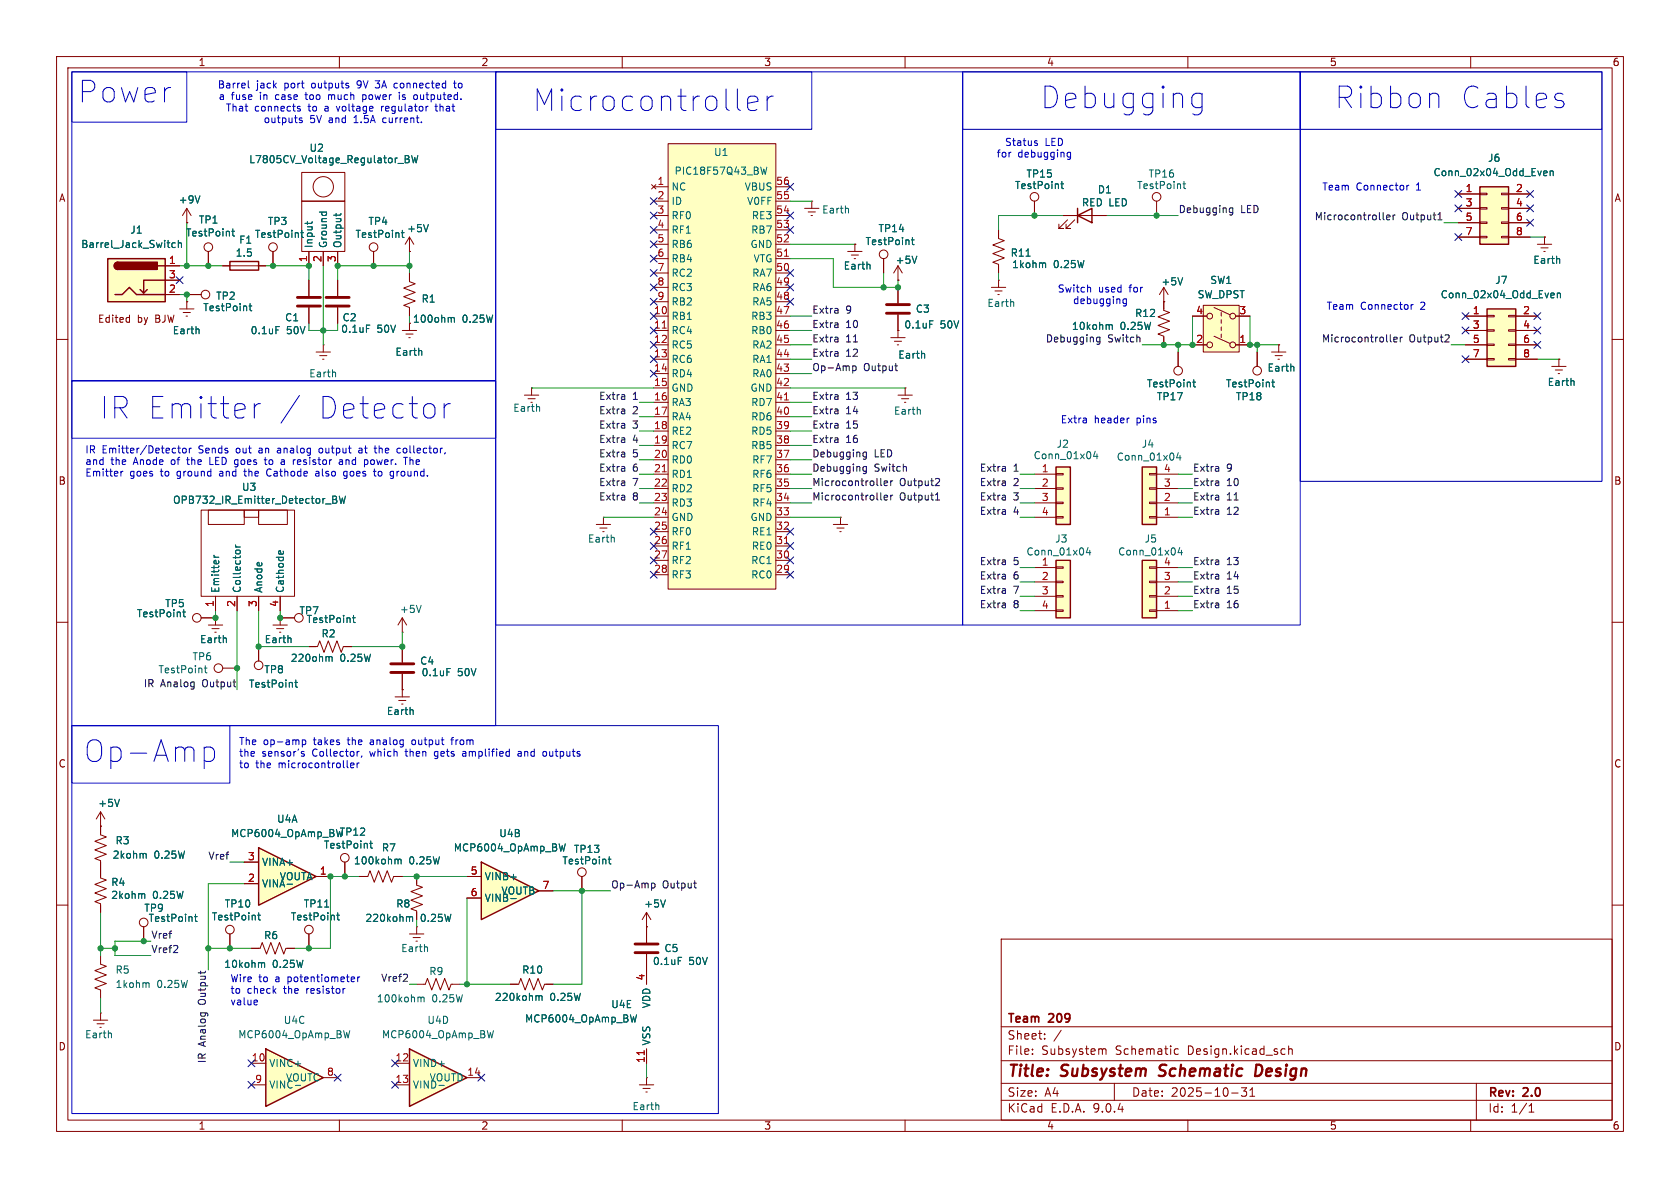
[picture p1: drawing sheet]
<svg xmlns="http://www.w3.org/2000/svg" width="297mm" height="210mm" viewBox="0 0 297 210" stroke-linecap="round" stroke-linejoin="round" font-family="sans-serif">
<defs><g id="words">
<g font-size="5.3" fill="#0000c2">
<text x="13.8" y="18.4">Power</text>
<text x="94.2" y="19.9">Microcontroller</text>
<text x="184" y="19.4">Debugging</text>
<text x="236" y="19.4">Ribbon</text>
<text x="258" y="19.4">Cables</text>
<text x="17.7" y="74.3">IR Emitter</text>
<text x="55.4" y="74.3">Detector</text>
<text x="14.8" y="135">Op-Amp</text>
</g>
<g font-size="2.8" fill="#840000">
<text x="178" y="190.9">Title:</text>
<text x="187.7" y="190.9">Subsystem</text>
<text x="205.8" y="190.9">Schematic</text>
<text x="223.5" y="190.9">Design</text>
</g>
<g font-size="2.1" fill="#840000">
<text x="178" y="184">Sheet:</text>
<text x="178" y="181.2">Team</text>
<text x="185.5" y="181.2">209</text>
<text x="178" y="186.7">File:</text>
<text x="184.1" y="186.7">Subsystem</text>
<text x="197.2" y="186.7">Schematic</text>
<text x="210.1" y="186.7">Design.kicad_sch</text>
<text x="178" y="196.9">KiCad</text>
<text x="178" y="194.1">Size:</text>
<text x="184.7" y="194.1">A4</text>
<text x="185.7" y="196.9">E.D.A.</text>
<text x="193.3" y="196.9">9.0.4</text>
<text x="200" y="194.1">Date:</text>
<text x="207" y="194.1">2025-10-31</text>
<text x="263" y="194.3">Rev:</text>
<text x="263" y="196.9">Id:</text>
<text x="267.1" y="196.9">1/1</text>
<text x="269.4" y="194.3">2.0</text>
</g>
<g font-size="1.8" fill="#840000">
<text x="35" y="11.9">1</text>
<text x="85" y="11.9">2</text>
<text x="135" y="11.9">3</text>
<text x="185" y="11.9">4</text>
<text x="235" y="11.9">5</text>
<text x="285" y="11.9">6</text>
<text x="10.3" y="35.9">A</text>
<text x="285.3" y="35.9">A</text>
<text x="17.2" y="57.3">Edited</text>
<text x="24.3" y="57.3">by</text>
<text x="10.3" y="85.9">B</text>
<text x="285.3" y="85.9">B</text>
<text x="10.3" y="135.9">C</text>
<text x="285.3" y="135.9">C</text>
<text x="10.3" y="185.9">D</text>
<text x="285.3" y="185.9">D</text>
<text x="35" y="199.9">1</text>
<text x="85" y="199.9">2</text>
<text x="135" y="199.9">3</text>
<text x="185" y="199.9">4</text>
<text x="235" y="199.9">5</text>
<text x="285" y="199.9">6</text>
</g>
<g font-size="1.8" fill="#0000c2">
<text x="38.4" y="15.8">Barrel</text>
<text x="38.6" y="17.9">a</text>
<text x="40.9" y="17.9">fuse</text>
<text x="45.3" y="15.8">jack</text>
<text x="46" y="17.9">in</text>
<text x="49" y="17.9">case</text>
<text x="50.4" y="15.8">port</text>
<text x="54.5" y="17.9">too</text>
<text x="55.3" y="15.8">outputs</text>
<text x="58.7" y="17.9">much</text>
<text x="63.6" y="15.8">9V</text>
<text x="64.9" y="17.9">power</text>
<text x="67.1" y="15.8">3A</text>
<text x="70.5" y="15.8">connected</text>
<text x="71.6" y="17.9">is</text>
<text x="74.4" y="17.9">outputed.</text>
<text x="81.4" y="15.8">to</text>
<text x="39.8" y="19.9">That</text>
<text x="45" y="19.9">connects</text>
<text x="46.5" y="22">outputs</text>
<text x="54.6" y="19.9">to</text>
<text x="54.8" y="22">5V</text>
<text x="57.7" y="19.9">a</text>
<text x="58.2" y="22">and</text>
<text x="60" y="19.9">voltage</text>
<text x="62.8" y="22">1.5A</text>
<text x="68.1" y="19.9">regulator</text>
<text x="68.1" y="22">current.</text>
<text x="77.9" y="19.9">that</text>
<text x="176.1" y="28.1">for</text>
<text x="177.6" y="26">Status</text>
<text x="179.9" y="28.1">debugging</text>
<text x="184.7" y="26">LED</text>
<text x="233.7" y="33.9">Team</text>
<text x="239.7" y="33.9">Connector</text>
<text x="250.5" y="33.9">1</text>
<text x="186.9" y="51.9">Switch</text>
<text x="189.6" y="54">debugging</text>
<text x="194.2" y="51.9">used</text>
<text x="199.8" y="51.9">for</text>
<text x="234.4" y="55">Team</text>
<text x="240.5" y="55">Connector</text>
<text x="251.2" y="55">2</text>
<text x="187.4" y="75">Extra</text>
<text x="193.4" y="75">header</text>
<text x="201" y="75">pins</text>
<text x="15" y="80.4">IR</text>
<text x="15" y="82.4">and</text>
<text x="18" y="80.4">Emitter/Detector</text>
<text x="19.6" y="82.4">the</text>
<text x="23.7" y="82.4">Anode</text>
<text x="30.5" y="82.4">of</text>
<text x="33.6" y="82.4">the</text>
<text x="35.2" y="80.4">Sends</text>
<text x="37.7" y="82.4">LED goes</text>
<text x="42" y="80.4">out</text>
<text x="46.2" y="80.4">an</text>
<text x="47.9" y="82.4">to</text>
<text x="49.7" y="80.4">analog</text>
<text x="51" y="82.4">a</text>
<text x="53.3" y="82.4">resistor</text>
<text x="57.3" y="80.4">output</text>
<text x="61.6" y="82.4">and</text>
<text x="64.5" y="80.4">at</text>
<text x="66.3" y="82.4">power.</text>
<text x="67.5" y="80.4">the</text>
<text x="71.7" y="80.4">collector,</text>
<text x="73.5" y="82.4">The</text>
<text x="15" y="84.4">Emitter</text>
<text x="22.9" y="84.4">goes</text>
<text x="28.5" y="84.4">to</text>
<text x="31.6" y="84.4">ground</text>
<text x="39.3" y="84.4">and</text>
<text x="43.9" y="84.4">the</text>
<text x="48" y="84.4">Cathode</text>
<text x="56.9" y="84.4">also</text>
<text x="62" y="84.4">goes</text>
<text x="67.6" y="84.4">to</text>
<text x="70.7" y="84.4">ground.</text>
<text x="42.2" y="131.9">The</text>
<text x="46.5" y="131.9">op-amp</text>
<text x="55.6" y="131.9">takes</text>
<text x="61.8" y="131.9">the</text>
<text x="65.9" y="131.9">analog</text>
<text x="73.5" y="131.9">output</text>
<text x="80.7" y="131.9">from</text>
<text x="42.2" y="134">the</text>
<text x="42.2" y="136">to</text>
<text x="45.2" y="136">the</text>
<text x="46.3" y="134">sensor's</text>
<text x="49.3" y="136">microcontroller</text>
<text x="55.3" y="134">Collector,</text>
<text x="65.7" y="134">which</text>
<text x="72.2" y="134">then</text>
<text x="77.5" y="134">gets</text>
<text x="82.6" y="134">amplified</text>
<text x="92.6" y="134">and</text>
<text x="97.2" y="134">outputs</text>
<text x="40.6" y="173.8">Wire</text>
<text x="45.7" y="173.8">to</text>
<text x="48.8" y="173.8">a</text>
<text x="51.1" y="173.8">potentiometer</text>
<text x="40.6" y="175.9">to</text>
<text x="40.6" y="177.9">value</text>
<text x="43.7" y="175.9">check</text>
<text x="50.3" y="175.9">the</text>
<text x="54.4" y="175.9">resistor</text>
</g>
<g font-size="1.8" fill="#006464">
<text x="44" y="29.1">L7805CV_Voltage_Regulator_BW</text>
<text x="54.6" y="27">U2</text>
<text x="126.1" y="27.8">U1</text>
<text x="263" y="28.8">J6</text>
<text x="118.6" y="33.9">NC</text>
<text x="119.2" y="31.1">PIC18F57Q43_BW</text>
<text x="131.6" y="33.9">VBUS</text>
<text x="179.3" y="33.6">TestPoint</text>
<text x="181.4" y="31.6">TP15</text>
<text x="194" y="34.4">D1</text>
<text x="200.9" y="33.6">TestPoint</text>
<text x="203" y="31.6">TP16</text>
<text x="253.3" y="31.3">Conn_02x04_Odd_Even</text>
<text x="22.9" y="41.5">J1</text>
<text x="31.5" y="36.2">+9V</text>
<text x="35.1" y="39.7">TP1</text>
<text x="47.3" y="40">TP3</text>
<text x="65" y="40">TP4</text>
<text x="71.9" y="41.2">+5V</text>
<text x="118.6" y="36.4">ID</text>
<text x="118.6" y="39">RF0</text>
<text x="118.6" y="41.5">RF1</text>
<text x="132" y="36.4">V0FF</text>
<text x="132.7" y="41.5">RB7</text>
<text x="132.8" y="39">RE3</text>
<text x="145.2" y="37.9">Earth</text>
<text x="155.2" y="41.2">TP14</text>
<text x="191.2" y="36.7">RED LED</text>
<text x="14.3" y="44">Barrel_Jack_Switch</text>
<text x="32.8" y="42">TestPoint</text>
<text x="41.6" y="45.6">1.5</text>
<text x="42.2" y="43.3">F1</text>
<text x="45" y="42.3">TestPoint</text>
<text x="55.5" y="43.9" transform="rotate(-90 55.5 43.9)">Input</text>
<text x="58" y="43.9" transform="rotate(-90 58 43.9)">Ground</text>
<text x="60.6" y="43.9" transform="rotate(-90 60.6 43.9)">Output</text>
<text x="62.7" y="42.3">TestPoint</text>
<text x="118.6" y="44">RB6</text>
<text x="118.6" y="46.6">RB4</text>
<text x="132.6" y="44">GND</text>
<text x="133.1" y="46.6">VTG</text>
<text x="149.1" y="47.9">Earth</text>
<text x="152.9" y="43.5">TestPoint</text>
<text x="158.2" y="46.8">+5V</text>
<text x="178.6" y="45.6">R11</text>
<text x="178.8" y="47.6">1kohm</text>
<text x="186.2" y="47.6">0.25W</text>
<text x="271" y="46.8">Earth</text>
<text x="38.1" y="53.2">TP2</text>
<text x="74.4" y="53.7">R1</text>
<text x="118.6" y="49.1">RC2</text>
<text x="118.6" y="51.7">RC3</text>
<text x="132.9" y="49.1">RA7</text>
<text x="132.9" y="51.7">RA6</text>
<text x="205.2" y="50.6">+5V</text>
<text x="211.6" y="52.9">SW_DPST</text>
<text x="213.9" y="50.4">SW1</text>
<text x="254.6" y="52.9">Conn_02x04_Odd_Even</text>
<text x="264.2" y="50.4">J7</text>
<text x="27.5" y="57.3">BJW</text>
<text x="30.4" y="59.3">Earth</text>
<text x="35.8" y="55.2">TestPoint</text>
<text x="44.2" y="59.3">0.1uF</text>
<text x="50.3" y="57">C1</text>
<text x="50.6" y="59.3">50V</text>
<text x="60.2" y="59">0.1uF</text>
<text x="60.5" y="57">C2</text>
<text x="66.6" y="59">50V</text>
<text x="72.9" y="57.3">100ohm</text>
<text x="81.7" y="57.3">0.25W</text>
<text x="118.6" y="54.2">RB2</text>
<text x="118.6" y="56.7">RB1</text>
<text x="118.6" y="59.3">RC4</text>
<text x="132.7" y="56.7">RB3</text>
<text x="132.7" y="59.3">RB0</text>
<text x="132.9" y="54.2">RA5</text>
<text x="159.8" y="58.3">0.1uF</text>
<text x="161.8" y="55.5">C3</text>
<text x="166.2" y="58.3">50V</text>
<text x="174.5" y="54.5">Earth</text>
<text x="189.4" y="58.5">10kohm</text>
<text x="198" y="58.5">0.25W</text>
<text x="200.6" y="56.2">R12</text>
<text x="69.8" y="63.1">Earth</text>
<text x="118.6" y="61.8">RC5</text>
<text x="118.6" y="64.4">RC6</text>
<text x="132.9" y="61.8">RA2</text>
<text x="132.9" y="64.4">RA1</text>
<text x="158.7" y="63.6">Earth</text>
<text x="224" y="65.9">Earth</text>
<text x="54.6" y="66.9">Earth</text>
<text x="118.6" y="66.9">RD4</text>
<text x="118.6" y="69.4">GND</text>
<text x="118.6" y="72">RA3</text>
<text x="132.6" y="69.4">GND</text>
<text x="132.7" y="72">RD7</text>
<text x="132.9" y="66.9">RA0</text>
<text x="202.7" y="68.7">TestPoint</text>
<text x="204.4" y="71">TP17</text>
<text x="216.6" y="68.7">TestPoint</text>
<text x="218.4" y="71">TP18</text>
<text x="273.5" y="68.4">Earth</text>
<text x="90.6" y="73">Earth</text>
<text x="118.6" y="74.5">RA4</text>
<text x="118.6" y="77.1">RE2</text>
<text x="132.7" y="74.5">RD6</text>
<text x="132.7" y="77.1">RD5</text>
<text x="157.9" y="73.5">Earth</text>
<text x="118.6" y="79.6">RC7</text>
<text x="118.6" y="82.1">RD0</text>
<text x="132.7" y="79.6">RB5</text>
<text x="132.9" y="82.1">RF7</text>
<text x="182.6" y="81.4">Conn_01x04</text>
<text x="186.7" y="79.3">J2</text>
<text x="197.3" y="81.6">Conn_01x04</text>
<text x="201.8" y="79.3">J4</text>
<text x="30.5" y="89.3">OPB732_IR_Emitter_Detector_BW</text>
<text x="42.7" y="87">U3</text>
<text x="118.6" y="84.7">RD1</text>
<text x="118.6" y="87.2">RD2</text>
<text x="118.6" y="89.8">RD3</text>
<text x="132.9" y="84.7">RF6</text>
<text x="132.9" y="87.2">RF5</text>
<text x="132.9" y="89.8">RF4</text>
<text x="118.6" y="92.3">GND</text>
<text x="118.6" y="94.8">RF0</text>
<text x="132.6" y="92.3">GND</text>
<text x="132.8" y="94.8">RE1</text>
<text x="103.8" y="96.1">Earth</text>
<text x="118.6" y="97.4">RF1</text>
<text x="118.6" y="99.9">RF2</text>
<text x="132.7" y="99.9">RC1</text>
<text x="132.8" y="97.4">RE0</text>
<text x="181.4" y="98.4">Conn_01x04</text>
<text x="186.4" y="96.1">J3</text>
<text x="197.6" y="98.4">Conn_01x04</text>
<text x="202.3" y="96.1">J5</text>
<text x="29.1" y="107.5">TP5</text>
<text x="39" y="104.9" transform="rotate(-90 39 104.9)">Emitter</text>
<text x="42.8" y="104.9" transform="rotate(-90 42.8 104.9)">Collector</text>
<text x="46.6" y="104.9" transform="rotate(-90 46.6 104.9)">Anode</text>
<text x="50.4" y="104.9" transform="rotate(-90 50.4 104.9)">Cathode</text>
<text x="118.6" y="102.5">RF3</text>
<text x="132.7" y="102.5">RC0</text>
<text x="24.1" y="109.3">TestPoint</text>
<text x="35.3" y="113.9">Earth</text>
<text x="46.7" y="113.9">Earth</text>
<text x="52.8" y="108.8">TP7</text>
<text x="54.1" y="110.3">TestPoint</text>
<text x="56.7" y="112.9">R2</text>
<text x="70.6" y="108.6">+5V</text>
<text x="27.9" y="119.2">TestPoint</text>
<text x="33.9" y="116.9">TP6</text>
<text x="46.6" y="119.2">TP8</text>
<text x="51.3" y="117.2">220ohm</text>
<text x="60.1" y="117.2">0.25W</text>
<text x="74.2" y="117.7">C4</text>
<text x="74.4" y="119.7">0.1uF</text>
<text x="80.9" y="119.7">50V</text>
<text x="43.9" y="121.8">TestPoint</text>
<text x="68.3" y="126.6">Earth</text>
<text x="17.3" y="142.8">+5V</text>
<text x="20.3" y="149.5">R3</text>
<text x="40.8" y="148.2">MCP6004_OpAmp_BW TP12</text>
<text x="48.9" y="145.6">U4A</text>
<text x="88.2" y="148.2">U4B</text>
<text x="19.8" y="152">2kohm</text>
<text x="27.2" y="152">0.25W</text>
<text x="46.2" y="153.3">VINA+</text>
<text x="49.4" y="155.8">VOUTA</text>
<text x="57.2" y="150.2">TestPoint</text>
<text x="62.5" y="153">100kohm</text>
<text x="67.4" y="150.7">R7</text>
<text x="72.3" y="153">0.25W</text>
<text x="80.1" y="150.7">MCP6004_OpAmp_BW</text>
<text x="85.6" y="155.8">VINB+</text>
<text x="99.3" y="153">TestPoint</text>
<text x="101.4" y="151">TP13</text>
<text x="19.6" y="156.8">R4</text>
<text x="19.6" y="159.1">2kohm</text>
<text x="25.4" y="161.4">TP9</text>
<text x="27" y="159.1">0.25W</text>
<text x="39.6" y="160.6">TP10</text>
<text x="46.2" y="157.1">VINA-</text>
<text x="53.6" y="160.6">TP11</text>
<text x="70" y="160.6">R8</text>
<text x="85.6" y="159.6">VINB-</text>
<text x="88.6" y="158.3">VOUTB</text>
<text x="113.8" y="160.6">+5V</text>
<text x="26.2" y="163.2">TestPoint</text>
<text x="37.3" y="162.9">TestPoint</text>
<text x="46.6" y="166.2">R6</text>
<text x="51.3" y="162.9">TestPoint</text>
<text x="64.5" y="163.2">220kohm</text>
<text x="74.3" y="163.2">0.25W</text>
<text x="20.3" y="172.3">R5</text>
<text x="39.5" y="171.3">10kohm</text>
<text x="48.2" y="171.3">0.25W</text>
<text x="70.8" y="168.5">Earth</text>
<text x="75.8" y="172.6">R9</text>
<text x="92.2" y="172.3">R10</text>
<text x="115.3" y="170.8">0.1uF</text>
<text x="117.4" y="168.5">C5</text>
<text x="121.8" y="170.8">50V</text>
<text x="20.3" y="174.9">1kohm</text>
<text x="27.7" y="174.9">0.25W</text>
<text x="66.5" y="177.4">100kohm</text>
<text x="76.3" y="177.4">0.25W</text>
<text x="87.4" y="177.1">220kohm</text>
<text x="97.2" y="177.1">0.25W</text>
<text x="108" y="178.4">U4E</text>
<text x="115.2" y="178.3" transform="rotate(-90 115.2 178.3)">VDD</text>
<text x="14.9" y="183.7">Earth</text>
<text x="42" y="183.7">MCP6004_OpAmp_BW</text>
<text x="50.1" y="181.2">U4C</text>
<text x="67.4" y="183.7">MCP6004_OpAmp_BW</text>
<text x="75.5" y="181.2">U4D</text>
<text x="92.7" y="180.9">MCP6004_OpAmp_BW</text>
<text x="115.2" y="184.9" transform="rotate(-90 115.2 184.9)">VSS</text>
<text x="47.5" y="188.8">VINC+</text>
<text x="50.5" y="191.4">VOUTC</text>
<text x="72.9" y="188.8">VIND+</text>
<text x="75.9" y="191.4">VOUTD</text>
<text x="47.5" y="192.6">VINC-</text>
<text x="72.9" y="192.6">VIND-</text>
<text x="111.7" y="196.4">Earth</text>
</g>
<g font-size="1.8" fill="#a90000">
<text x="116.1" y="32.8">1</text>
<text x="116.1" y="35.3">2</text>
<text x="137.1" y="32.8">56</text>
<text x="137.1" y="35.3">55</text>
<text x="259" y="34">1</text>
<text x="267.9" y="34">2</text>
<text x="116.1" y="37.8">3</text>
<text x="116.1" y="40.4">4</text>
<text x="137.1" y="37.8">54</text>
<text x="137.1" y="40.4">53</text>
<text x="259" y="36.6">3</text>
<text x="259" y="39.1">5</text>
<text x="259" y="41.7">7</text>
<text x="267.9" y="36.6">4</text>
<text x="267.9" y="39.1">6</text>
<text x="267.9" y="41.7">8</text>
<text x="29.8" y="46.7">1</text>
<text x="54.4" y="46.4" transform="rotate(-90 54.4 46.4)">1</text>
<text x="56.9" y="46.4" transform="rotate(-90 56.9 46.4)">2</text>
<text x="59.4" y="46.4" transform="rotate(-90 59.4 46.4)">3</text>
<text x="116.1" y="42.9">5</text>
<text x="116.1" y="45.5">6</text>
<text x="137.1" y="42.9">52</text>
<text x="137.1" y="45.5">51</text>
<text x="29.8" y="49.3">3</text>
<text x="29.8" y="51.8">2</text>
<text x="116.1" y="48">7</text>
<text x="116.1" y="50.5">8</text>
<text x="116.1" y="53.1">9</text>
<text x="137.1" y="48">50</text>
<text x="137.1" y="50.5">49</text>
<text x="137.1" y="53.1">48</text>
<text x="115.5" y="55.6">10</text>
<text x="115.5" y="58.2">11</text>
<text x="137.1" y="55.6">47</text>
<text x="137.1" y="58.2">46</text>
<text x="211.4" y="55.6">4</text>
<text x="219" y="55.6">3</text>
<text x="260.3" y="55.6">1</text>
<text x="260.3" y="58.2">3</text>
<text x="269.2" y="55.6">2</text>
<text x="269.2" y="58.2">4</text>
<text x="115.5" y="60.7">12</text>
<text x="115.5" y="63.2">13</text>
<text x="115.5" y="65.8">14</text>
<text x="137.1" y="60.7">45</text>
<text x="137.1" y="63.2">44</text>
<text x="137.1" y="65.8">43</text>
<text x="211.4" y="60.7">2</text>
<text x="219" y="60.7">1</text>
<text x="260.3" y="60.7">5</text>
<text x="260.3" y="63.2">7</text>
<text x="269.2" y="60.7">6</text>
<text x="269.2" y="63.2">8</text>
<text x="115.5" y="68.3">15</text>
<text x="115.5" y="70.9">16</text>
<text x="137.1" y="68.3">42</text>
<text x="137.1" y="70.9">41</text>
<text x="115.5" y="73.4">17</text>
<text x="115.5" y="75.9">18</text>
<text x="137.1" y="73.4">40</text>
<text x="137.1" y="75.9">39</text>
<text x="115.5" y="78.5">19</text>
<text x="115.5" y="81">20</text>
<text x="115.5" y="83.6">21</text>
<text x="137.1" y="78.5">38</text>
<text x="137.1" y="81">37</text>
<text x="137.1" y="83.6">36</text>
<text x="184.1" y="83.6">1</text>
<text x="205.7" y="83.6">4</text>
<text x="115.5" y="86.1">22</text>
<text x="115.5" y="88.6">23</text>
<text x="137.1" y="86.1">35</text>
<text x="137.1" y="88.6">34</text>
<text x="184.1" y="86.1">2</text>
<text x="184.1" y="88.6">3</text>
<text x="205.7" y="88.6">2</text>
<text x="205.7" y="86.1">3</text>
<text x="115.5" y="91.2">24</text>
<text x="115.5" y="93.7">25</text>
<text x="137.1" y="91.2">33</text>
<text x="137.1" y="93.7">32</text>
<text x="184.1" y="91.2">4</text>
<text x="205.7" y="91.2">1</text>
<text x="115.5" y="96.3">26</text>
<text x="115.5" y="98.8">27</text>
<text x="115.5" y="101.3">28</text>
<text x="137.1" y="96.3">31</text>
<text x="137.1" y="98.8">30</text>
<text x="137.1" y="101.3">29</text>
<text x="184.1" y="100.1">1</text>
<text x="205.7" y="100.1">4</text>
<text x="37.8" y="107.4" transform="rotate(-90 37.8 107.4)">1</text>
<text x="41.7" y="107.4" transform="rotate(-90 41.7 107.4)">2</text>
<text x="45.5" y="107.4" transform="rotate(-90 45.5 107.4)">3</text>
<text x="49.3" y="107.4" transform="rotate(-90 49.3 107.4)">4</text>
<text x="184.1" y="102.6">2</text>
<text x="184.1" y="105.2">3</text>
<text x="184.1" y="107.7">4</text>
<text x="205.7" y="107.7">1</text>
<text x="205.7" y="105.2">2</text>
<text x="205.7" y="102.6">3</text>
<text x="43.7" y="152.1">3</text>
<text x="43.7" y="156">2</text>
<text x="56.4" y="154.7">1</text>
<text x="83.1" y="154.7">5</text>
<text x="83.1" y="158.5">6</text>
<text x="95.8" y="157.2">7</text>
<text x="114" y="173.4" transform="rotate(-90 114 173.4)">4</text>
<text x="44.4" y="187.7">10</text>
<text x="45" y="191.5">9</text>
<text x="57.7" y="190.2">8</text>
<text x="69.8" y="187.7">12</text>
<text x="69.8" y="191.5">13</text>
<text x="82.5" y="190.2">14</text>
<text x="114" y="188" transform="rotate(-90 114 188)">11</text>
</g>
<g font-size="1.8" fill="#0f0f0f">
<text x="208.3" y="37.8">Debugging</text>
<text x="219.3" y="37.8">LED</text>
<text x="232.3" y="39">Microcontroller</text>
<text x="247.8" y="39">Output1</text>
<text x="143.5" y="55.5">Extra</text>
<text x="143.5" y="58.1">Extra</text>
<text x="149.5" y="55.5">9</text>
<text x="149.5" y="58.1">10</text>
<text x="143.5" y="65.7">Op-Amp</text>
<text x="143.5" y="60.6">Extra</text>
<text x="143.5" y="63.2">Extra</text>
<text x="149.5" y="60.6">11</text>
<text x="149.5" y="63.2">12</text>
<text x="152.7" y="65.7">Output</text>
<text x="184.8" y="60.6">Debugging</text>
<text x="195.8" y="60.6">Switch</text>
<text x="233.6" y="60.6">Microcontroller</text>
<text x="249.1" y="60.6">Output2</text>
<text x="105.8" y="70.8">Extra</text>
<text x="111.8" y="70.8">1</text>
<text x="143.5" y="70.8">Extra</text>
<text x="149.5" y="70.8">13</text>
<text x="105.8" y="75.9">Extra</text>
<text x="105.8" y="73.3">Extra</text>
<text x="111.8" y="75.9">3</text>
<text x="111.8" y="73.3">2</text>
<text x="143.5" y="73.3">Extra</text>
<text x="143.5" y="75.9">Extra</text>
<text x="149.5" y="73.3">14</text>
<text x="149.5" y="75.9">15</text>
<text x="105.8" y="78.4">Extra</text>
<text x="105.8" y="83.5">Extra</text>
<text x="105.8" y="80.9">Extra</text>
<text x="111.8" y="78.4">4</text>
<text x="111.8" y="83.5">6</text>
<text x="111.8" y="80.9">5</text>
<text x="143.5" y="78.4">Extra</text>
<text x="143.5" y="83.5">Debugging</text>
<text x="143.5" y="80.9">Debugging</text>
<text x="149.5" y="78.4">16</text>
<text x="154.5" y="83.5">Switch</text>
<text x="154.5" y="80.9">LED</text>
<text x="173.1" y="83.5">Extra</text>
<text x="179.1" y="83.5">1</text>
<text x="210.8" y="83.5">Extra</text>
<text x="216.8" y="83.5">9</text>
<text x="105.8" y="86">Extra</text>
<text x="105.8" y="88.6">Extra</text>
<text x="111.8" y="86">7</text>
<text x="111.8" y="88.6">8</text>
<text x="143.5" y="86">Microcontroller</text>
<text x="143.5" y="88.6">Microcontroller</text>
<text x="159" y="86">Output2</text>
<text x="159" y="88.6">Output1</text>
<text x="173.1" y="88.6">Extra</text>
<text x="173.1" y="86">Extra</text>
<text x="179.1" y="88.6">3</text>
<text x="179.1" y="86">2</text>
<text x="210.8" y="88.6">Extra</text>
<text x="210.8" y="86">Extra</text>
<text x="216.8" y="88.6">11</text>
<text x="216.8" y="86">10</text>
<text x="173.1" y="91.1">Extra</text>
<text x="179.1" y="91.1">4</text>
<text x="210.8" y="91.1">Extra</text>
<text x="216.8" y="91.1">12</text>
<text x="173.1" y="100">Extra</text>
<text x="179.1" y="100">5</text>
<text x="210.8" y="100">Extra</text>
<text x="216.8" y="100">13</text>
<text x="173.1" y="105.1">Extra</text>
<text x="173.1" y="102.5">Extra</text>
<text x="173.1" y="107.6">Extra</text>
<text x="179.1" y="105.1">7</text>
<text x="179.1" y="102.5">6</text>
<text x="179.1" y="107.6">8</text>
<text x="210.8" y="102.5">Extra</text>
<text x="210.8" y="105.1">Extra</text>
<text x="210.8" y="107.6">Extra</text>
<text x="216.8" y="102.5">14</text>
<text x="216.8" y="105.1">15</text>
<text x="216.8" y="107.6">16</text>
<text x="25.3" y="121.6">IR</text>
<text x="28.4" y="121.6">Analog</text>
<text x="35.9" y="121.6">Output</text>
<text x="36.7" y="152.1">Vref</text>
<text x="107.9" y="157.1">Op-Amp</text>
<text x="117.1" y="157.1">Output</text>
<text x="26.7" y="166">Vref</text>
<text x="26.7" y="168.6">Vref2</text>
<text x="67.3" y="173.6">Vref2</text>
<text x="36.5" y="177.5" transform="rotate(-90 36.5 177.5)">Output</text>
<text x="36.5" y="185" transform="rotate(-90 36.5 185)">Analog</text>
<text x="36.5" y="188" transform="rotate(-90 36.5 188)">IR</text>
</g>
</g></defs>
<g fill="none" stroke="#840000" stroke-width=".18">
<path d="M10 10h277v190h-277zM12 12h273v186h-273zM60 10v2M110 10v2M160 10v2M210 10v2M260 10v2M53.3 30.5h7.7v5.1h-7.7zM53.3 35.6h7.7v8.9h-7.7zM142.2 36.8h2.6M142.9 37.5h1.2M143.4 38.1h.2"/>
<path d="M143.5 35.6h.1M143.5 35.6v1.2M39.4 47h7.6M48.3 44.5v2.5M54.6 44.5v2.5M57.1 44.5v2.5M59.7 44.5v2.5M71.1 58.4h2.6M71.8 59.1h1.2M72.3 59.7h.2M72.4 48.3v1.5l1 .4-2 .7 2 .8-2 .8 2 .7-2 .8 1 .4v1.5M72.4 57.2h.1"/>
<path d="M72.4 44.5h.1M72.4 41.9v2.6M72.4 57.2v1.2M72.4 41.9l-.8 1.3M72.4 41.9l.8 1.3M156.2 45.7v2.6M157.5 59.7h2.5M158.7 58.4h.1M158.7 58.4v1.3M10 60h2M158.1 60.3h1.3M158.6 61h.3"/>
<path d="M285 60h2M10 110h2M39.4 118.1h2.5M48.3 110.5h2.5M48.9 111.1h1.3M49.4 111.8h.3M49.5 109.2h.1M49.5 109.2h2.6M49.5 109.2v1.3M285 110h2M17.8 146.1v1.5l1 .4-2 .7 2 .8-2 .7 2 .8-2 .8 1 .3v3.1l1 .4-2 .7 2 .8-2 .8 2 .7-2 .8 1 .4v1.5M10 160h2"/>
<path d="M114.3 163.8h.1M114.3 161.3v5.3M114.3 168.7v2.8M114.3 161.3l-.8 1.3M114.3 161.3l.8 1.3M177 166h108v32h-108zM285 160h2M60 198v2M110 198v2M113 191.8h2.6M113.7 192.4h1.2M114.2 193h.2"/>
<path d="M114.3 190.5h.1M114.3 190.5v1.3M160 198v2M177 194.5h108M177 191.5h108M177 187.5h108M177 181.5h108M182.5 186.3v.1M182.5 185.5v.1M184.7 183.6v.1M184.7 182.8v.1M187.6 182.1l-1.3 2"/>
<path d="M195 185.5h.5v.9M197 191.5v3M207.7 186.3l.2 .1 .4-.1M208.3 185.5l-.4-.1-.2 .1M210 198v2M217.7 193.2h1.2M219.5 192.3h.9l-.5 .6 .4 .1v.7l-.2 .1h-.4l-.2-.1M221 193.8h.8M221 192.7l.4-.4v1.5M227 185.4l.2 .1M227.2 186.3l-.2 .1M227.8 185.5l.2-.1 .4 .1 .1 .9"/>
<path d="M227.8 184.9v1.5M260 198v2M261 191.5v6.5M270.3 196.6h.9M270.3 195.5l.4-.4v1.5"/>
<circle cx="57.1" cy="33" r="1.8"/>
<circle cx="48.3" cy="43.7" r=".76"/>
<circle cx="156.2" cy="45" r=".76"/>
<circle cx="38.6" cy="118.1" r=".76"/>
<circle cx="52.8" cy="109.2" r=".76"/>
</g>
<path d="M204.8 190.1l.3 .1M205.1 188.4l-.1 .2 .1 .4M222.9 188.3l-.8-.1-.2 2h.4l.6-.3" fill="none" stroke="#840000" stroke-width=".4"/>
<g fill="none" stroke="#006464" stroke-width=".18">
<path d="M54.3 39.2v.5M55.2 39.2l-.1 .2M56.5 37.5h1.2M56.9 37.5v.1M57.7 37.5v.1M59.4 37.7v.5M60.3 37.7l-.2 .3h-1.1M71.6 27.5h.5l.2 .2-.2 .4 .2 .1 .1 .3-.3 .3h-.5zM71.6 28.1h.5M72.8 27.5l.3 1.3 .2-.9 .3 .9 .3-1.3M75.7 39.7l-.4 1.3M149.9 36.9l.1 .8"/>
<path d="M53.2 41.1h.5M53.4 40.7v1.1l.3 .2M79.8 56.3l.2-.2 .3 .1v.8M161.1 42.4h.5M161.3 42v1.1l.3 .2M74.5 62l.1 .8M163.4 62.5l.1 .8M36.1 118.1h.5M36.3 117.7v1.1l.3 .1M51.4 112.8l.1 .8M62.3 109.2h.5M62.5 108.8v1.1l.3 .2"/>
<path d="M25.2 158l.4 .2v.6M25.5 150.9l.3 .1v.7M117.6 159.1l-.4 1.2M119.9 169.2h.6M116.4 195.4l.1 .8"/>
</g>
<path d="M112.3 166.9h4M112.3 168.4h4" fill="none" stroke="#840000" stroke-width=".51"/>
<path d="M40.6 46.2h5.1v1.6h-5.1z" fill="none" stroke="#840000" stroke-width=".25"/>
<path d="M19 45.7h10.2v7.6h-10.2z" fill="#ffffc2"/>
<path d="M19 45.7h10.2v7.6h-10.2zM20.3 52.1h1.3l1.3-1.3 1.2 1.3h5.1M20.8 46.4a.64 .64 0 0 0-.6 .6 .64 .64 0 0 0 .6 .6M26 51.2l-.6 .6M27.9 47h1.3M29.2 49.5h-3.8v2.3l-.6-.6" fill="none" stroke="#840000" stroke-width=".25"/>
<g fill="#840000" stroke="#840000" stroke-width=".25">
<path d="M20.4 46.5l.4-.1v1.2a.63 .63 0 0 1-.6-.4 .63 .63 0 0 1 .2-.7z"/>
<path d="M20.8 46.4h7v1.2h-7z"/>
</g>
<g fill="none" stroke="#840000" stroke-width=".18">
<path d="M33 39.4h.1M33 36.8l-.7 1.3M33 36.8l.8 1.3M33 36.8v2.6M22.5 56.1l.4 .1M22.9 55.7v1.3M22.9 56.9l-.4 .1M29.2 47h2.5M29.2 49.5h2.5M29.2 52.1h2.5M31.7 54.6h2.6M32.4 55.2h1.3"/>
<path d="M32.9 55.9h.2M33 53.3h.1M33 52.1h2.6M33 53.3v1.3M36.8 44.5v2.5M149.9 44.5h2.5M150.5 45.1h1.3M151 45.7h.3M151.1 43.2h.1M151.1 43.2v1.3M158.7 49.5h.1M158.7 47l-.7 1.3"/>
<path d="M158.7 47l.8 1.3M158.7 47v2.5M271.8 43.2h2.5M272.4 43.8h1.3M272.9 44.5h.3M273 41.9h.1M273 41.9v1.3M274.3 64.8h2.6M275 65.4h1.2M275.5 66h.2M275.6 63.5h.1M275.6 63.5v1.3"/>
<path d="M147.3 92.7h2.6M148 93.3h1.2M148.5 94h.2M148.6 91.4h.1M148.6 91.4v1.3M54.6 114.3h1.5l.4-1 .8 2 .7-2 .8 2 .8-2 .7 2 .4-1h1.5M71.1 111.8h.1M71.1 109.2l-.7 1.3M71.1 109.2l.8 1.3M71.1 109.2v2.6M71.1 114.3v2.8M71.1 119.1v4.1"/>
<path d="M69.8 123.2h2.6M70.5 123.8h1.3M71 124.5h.2M71.1 121.9h.1"/>
<circle cx="36.3" cy="52.1" r=".76"/>
<circle cx="36.8" cy="43.7" r=".76"/>
</g>
<g fill="none" stroke="#006464" stroke-width=".18">
<path d="M35.3 34.6l-.4 1.3M31 43l-.4-.1-.2 .3 .1 .5h.5M31.5 43l.2-.1 .3 .1 .1 .8M31.5 42.5v1.3M35.1 58.2l.1 .8M41 40.9h.5M41.2 40.5v1l.3 .2M44 54.1h.5M44.2 53.7v1.1l.3 .1M153.8 46.8v.8M162.1 45.3l-.4 1.3M275.7 45.8v.8"/>
<path d="M278.2 67.4l.1 .7M58.2 116.2l.2-.1h.3v.8M74.5 107l-.5 1.3M79 118.2h.6M73 125.5v.8"/>
</g>
<path d="M69.1 117.3h4.1M69.1 118.9h4.1" fill="none" stroke="#840000" stroke-width=".51"/>
<path d="M262.9 54.6h5.1v10.2h-5.1z" fill="#ffffc2"/>
<path d="M262.9 54.6h5.1v10.2h-5.1z" fill="none" stroke="#840000" stroke-width=".25"/>
<g fill="none" stroke="#840000" stroke-width=".18">
<path d="M259.1 55.9h3.8M259.1 58.4h3.8M262.9 55.8h1.3v.2h-1.3zM262.9 58.3h1.3v.2h-1.3zM266.7 55.8h1.3v.2h-1.3zM266.7 58.3h1.3v.2h-1.3zM268 55.9h3.8M268 58.4h3.8M259.1 61h3.8M259.1 63.5h3.8M262.9 60.8h1.3v.3h-1.3zM262.9 63.4h1.3v.2h-1.3z"/>
<path d="M266.7 60.8h1.3v.3h-1.3zM266.7 63.4h1.3v.2h-1.3zM268 61h3.8M268 63.5h3.8"/>
</g>
<path d="M274.3 51.8l.4 .1 .1 .2-.6 .1M274.7 52.6h-.4M275.3 51.9l.2-.1 .3 .1 .1 .7M275.3 51.8v.8" fill="none" stroke="#006464" stroke-width=".18"/>
<path d="M261.6 33h5.1v10.2h-5.1z" fill="#ffffc2"/>
<path d="M261.6 33h5.1v10.2h-5.1z" fill="none" stroke="#840000" stroke-width=".25"/>
<g fill="none" stroke="#840000" stroke-width=".18">
<path d="M257.8 34.3h3.8M257.8 36.8h3.8M257.8 39.4h3.8M261.6 34.2h1.3v.2h-1.3zM261.6 36.7h1.3v.3h-1.3zM261.6 39.2h1.3v.3h-1.3zM265.4 34.2h1.3v.2h-1.3zM265.4 36.7h1.3v.3h-1.3zM265.4 39.2h1.3v.3h-1.3zM266.7 34.3h3.8M266.7 36.8h3.8M266.7 39.4h3.8"/>
<path d="M175.3 50.8h2.5M175.9 51.4h1.3M176.4 52.1h.3M176.5 49.5h.1M176.5 40.6v1.6l1 .3-2 .8 2 .8-2 .7 2 .8-2 .8 1 .3v1.6M176.5 49.5v1.3M205.7 50.8v4.1l1.1 .3-2.1 .8 2.1 .8-2.1 .7 2.1 .8-2.1 .8 1 .3v1.6M205.7 53.3h.1M205.7 50.8l-.7 1.3M205.7 50.8l.8 1.3M257.8 41.9h3.8M261.6 41.8h1.3v.2h-1.3z"/>
<path d="M265.4 41.8h1.3v.2h-1.3zM266.7 41.9h3.8M158.7 69.9h2.6M159.4 70.5h1.3M159.9 71.1h.2M160 68.6h.1M160 68.6v1.3M208.3 62.2v2.6M102.9 154.9v2.6"/>
<circle cx="208.3" cy="65.5" r=".76"/>
<circle cx="102.9" cy="154.2" r=".76"/>
</g>
<g fill="none" stroke="#006464" stroke-width=".18">
<path d="M273.1 30.2l.3 .1 .1 .2-.6 .1M273.4 31l-.3 .1M274 30.3l.2-.1 .3 .1 .1 .8M274 30.2v.9M179.2 53.4v.8M181.4 45.3h.7M184.5 46.5l.4 .2v.6M196.2 57.5h.4v.7M209.1 49.1l-.4 1.3M162.6 72.4l.1 .8M210.9 67.6h.4M211 67.1v1.1l.3 .2"/>
<path d="M107.5 151.9h.5M107.7 151.5v1l.3 .2"/>
</g>
<path d="M212.7 54h6.4v8.2h-6.4z" fill="#ffffc2"/>
<g fill="none" stroke="#840000" stroke-width=".18">
<path d="M158.7 50.8v2.8M158.7 55.6v2.8M210.8 55.9h2.6M212.7 54h6.4v8.2h-6.4zM214.6 54.4l2.8 1.2M214.6 59.4l2.8 1.3M215.9 55.2v.7M215.9 56.5v.7M215.9 57.8v.6M215.9 59.1v.6M218.4 55.9h2.6M210.8 61h2.6"/>
<path d="M218.4 61h2.6M222.2 62.2v2.6M35.6 109.2h2.5"/>
<circle cx="213.9" cy="55.9" r=".51"/>
<circle cx="217.9" cy="55.9" r=".51"/>
<circle cx="213.9" cy="61" r=".51"/>
<circle cx="217.9" cy="61" r=".51"/>
<circle cx="222.2" cy="65.5" r=".76"/>
<circle cx="34.8" cy="109.2" r=".76"/>
</g>
<path d="M164.4 56.7h.6M224.8 67.6h.5M225 67.1v1.1l.3 .2M32.5 107.8v1.1l.3 .1" fill="none" stroke="#006464" stroke-width=".18"/>
<path d="M156.7 53.8h4.1M156.7 55.4h4.1" fill="none" stroke="#840000" stroke-width=".51"/>
<path d="M201.9 82.6h2.6v10.1h-2.6z" fill="#ffffc2"/>
<path d="M201.9 82.6h2.6v10.1h-2.6z" fill="none" stroke="#840000" stroke-width=".25"/>
<path d="M203.2 91.3h1.3v.3h-1.3zM203.2 88.8h1.3v.2h-1.3zM203.2 86.2h1.3v.3h-1.3zM203.2 83.7h1.3v.2h-1.3zM204.5 91.4h3.8M204.5 88.9h3.8M204.5 86.4h3.8M204.5 83.8h3.8" fill="none" stroke="#840000" stroke-width=".18"/>
<path d="M208.3 80l-.3 .9h.8M208.6 80.5v.9" fill="none" stroke="#006464" stroke-width=".18"/>
<path d="M186.7 82.6h2.5v10.1h-2.5z" fill="#ffffc2"/>
<path d="M186.7 82.6h2.5v10.1h-2.5z" fill="none" stroke="#840000" stroke-width=".25"/>
<path d="M182.9 83.8h3.8M182.9 86.4h3.8M182.9 88.9h3.8M182.9 91.4h3.8M186.7 83.7h1.3v.2h-1.3zM186.7 86.2h1.3v.3h-1.3zM186.7 88.8h1.3v.2h-1.3zM186.7 91.3h1.3v.3h-1.3zM90.2 174h1.5l.4-1 .7 2 .8-2 .8 2 .7-2 .8 2 .4-1h1.5" fill="none" stroke="#840000" stroke-width=".18"/>
<path d="M193.6 79.8l-.3 .9h.8M193.9 80.3v.8M95.1 176l.2 .2M95.3 176.2v.7M95.3 176.2l.2-.2 .3 .1v.8" fill="none" stroke="#006464" stroke-width=".18"/>
<path d="M186.7 99.1h2.5v10.1h-2.5z" fill="#ffffc2"/>
<path d="M186.7 99.1h2.5v10.1h-2.5z" fill="none" stroke="#840000" stroke-width=".25"/>
<g fill="none" stroke="#840000" stroke-width=".18">
<path d="M182.9 100.3h3.8M182.9 102.9h3.8M182.9 105.4h3.8M182.9 108h3.8M186.7 100.2h1.3v.3h-1.3zM186.7 102.7h1.3v.3h-1.3zM186.7 105.3h1.3v.2h-1.3zM186.7 107.8h1.3v.3h-1.3zM72.4 165.1h2.5M73 165.7h1.3M73.5 166.4h.3M73.7 174h1.5l.4-1 .7 2 .8-2 .8 2 .7-2 .8 2 .4-1h1.5"/>
<path d="M73.7 163.8h.1M73.7 163.8v1.3"/>
</g>
<path d="M192.4 96.8l-.3 .9h.7M192.7 97.3v.8M74.3 176.3l.1 .1M74.4 176.4v.7M74.4 176.4l.2-.1h.3l.1 .8M75.5 167.4l.1 .8" fill="none" stroke="#006464" stroke-width=".18"/>
<path d="M201.9 99.1h2.6v10.1h-2.6z" fill="#ffffc2"/>
<path d="M201.9 99.1h2.6v10.1h-2.6z" fill="none" stroke="#840000" stroke-width=".25"/>
<g fill="none" stroke="#840000" stroke-width=".18">
<path d="M224.8 62.2h2.5M225.4 62.9h1.3M225.9 63.5h.3M226.1 61h.1M226.1 61v1.2M203.2 107.8h1.3v.3h-1.3zM203.2 105.3h1.3v.2h-1.3zM203.2 102.7h1.3v.3h-1.3zM203.2 100.2h1.3v.3h-1.3zM204.5 108h3.8M204.5 105.4h3.8M204.5 102.9h3.8"/>
<path d="M204.5 100.3h3.8M63.5 154.9h1.5l.4-1 .8 2.1 .7-2.1 .8 2.1 .8-2.1 .7 2.1 .4-1.1h1.5M73.7 154.9v1.6l1 .3-2.1 .8 2.1 .8-2.1 .7 2.1 .8-2.1 .8 1.1 .3v1.6"/>
</g>
<path d="M228.7 64.8v.8M208.6 96.8l-.3 .9h.7M208.9 97.3v.8M70.2 151.9l.2 .2M70.4 152.1v.6M70.4 152.1l.1-.2h.4v.8M72.2 162l.2 .2M72.4 162.2v.7M72.4 162.2l.2-.2 .3 .1v.8" fill="none" stroke="#006464" stroke-width=".18"/>
<path d="M85.1 152.4l10.1 5.1-10.1 5.1z" fill="#ffffc2"/>
<path d="M190.5 38.1l2.5-1.3v2.6zM190.5 36.8v2.6M85.1 152.4l10.1 5.1-10.1 5.1z" fill="none" stroke="#840000" stroke-width=".25"/>
<g fill="none" stroke="#840000" stroke-width=".18">
<path d="M188 38.1h7.6M188.7 38.9l-1.5 1.5h.8h-.8v-.8M190 38.9l-1.5 1.5h.7h-.7v-.8M61 152.4v2.5M82.5 154.9h2.6M82.5 158.8h2.6M95.2 157.5h2.6M54.6 165.1v2.5"/>
<circle cx="61" cy="151.6" r=".76"/>
<circle cx="54.6" cy="164.3" r=".76"/>
</g>
<path d="M65.4 149.1h.4M65.5 148.7v1.1l.3 .1M99.9 149.2l-.3 1.2-.2-.9-.2 .9M57.4 160.3h.7M59.5 161.8h.5M59.7 161.4v1.1l.3 .1" fill="none" stroke="#006464" stroke-width=".18"/>
<path d="M45.7 149.9l10.2 5-10.2 5.1z" fill="#ffffc2"/>
<path d="M45.7 149.9l10.2 5-10.2 5.1z" fill="none" stroke="#840000" stroke-width=".25"/>
<g fill="none" stroke="#840000" stroke-width=".18">
<path d="M182.9 35.6v2.5M204.5 35.6v2.5M54.6 49.5v2.8M54.6 54.4v2.8M59.7 49.5v2.8M59.7 54.4v2.8M66 44.5v2.5M55.9 62.2h2.5M56.5 62.9h1.3M57 63.5h.3M57.1 61h.1M57.1 61v1.2"/>
<path d="M92.7 69.9h2.5M93.3 70.5h1.3M94 68.6h.1M94 68.6v1.3M35.6 90.2h16.5v15.2h-16.5zM36.8 90.2h6.4v2.5h-6.4zM43.2 90.2h2.5v1.2h-2.5zM45.7 90.2h5.1v2.5h-5.1zM36.8 110.5h2.6M37.5 111.1h1.2M38 111.8h.2M38.1 109.2h.1"/>
<path d="M38.1 105.4v2.6M38.1 109.2v1.3M41.9 105.4v2.6M45.7 105.4v2.6M45.7 114.3v2.5M49.5 105.4v2.6M43.2 152.4h2.5M43.2 156.2h2.5M55.9 154.9h2.5M114.3 171.5v2.5M114.3 185.4v2.6"/>
<circle cx="182.9" cy="34.8" r=".76"/>
<circle cx="204.5" cy="34.8" r=".76"/>
<circle cx="66" cy="43.7" r=".76"/>
<circle cx="45.7" cy="117.6" r=".76"/>
</g>
<g fill="none" stroke="#006464" stroke-width=".18">
<path d="M187.5 32.5h.5M187.7 32.1v1.1l.3 .1M209.1 32.5h.5M209.3 32.1v1.1l.3 .1M48.8 57.7h.6M64.8 57.5h.6M71 41.1h.4M71.1 40.7v1.1l.3 .2M59.3 65.8v.8M95.3 71.9l.1 .8M37.8 98.5h.9M37.8 98.1l.3 .4"/>
<path d="M41.6 96.7h.9M41.6 96.3l.3 .4M41.7 97.4l.2-.2 .5 .2M49.3 97.8v-.4h.3l.1 .6M50 97.4l.1 .4M58.8 87.7h.5l.2 .2-.2 .4 .2 .1 .1 .3-.3 .3h-.5zM58.8 88.3h.5M60 87.7l.3 1.3 .2-.9 .3 .9 .3-1.3M40 112.8v.8M52.1 120.6h.5M52.3 120.2v1.1l.3 .2M112.5 179.4l-.3 1.3-.2-.9-.3 .9"/>
</g>
<path d="M52.6 52.6h4M52.6 54.1h4M57.7 52.6h4M57.7 54.1h4" fill="none" stroke="#840000" stroke-width=".51"/>
<path d="M113.9 185.7v.7" fill="none" stroke="#a90000" stroke-width=".18"/>
<path d="M118.1 25.4h19.1v78.7h-19.1z" fill="#ffffc2"/>
<g fill="none" stroke="#840000" stroke-width=".18">
<path d="M115.2 32.6l.8 .8M115.6 33h2.5M115.6 35.6h2.5M115.6 38.1h2.5M116 32.6l-.8 .8M118.1 25.4h19.1v78.7h-19.1zM137.2 33h2.5M137.2 35.6h2.5M137.2 38.1h2.5M115.6 40.6h2.5M115.6 43.2h2.5M115.6 45.7h2.5"/>
<path d="M115.6 48.3h2.5M115.6 50.8h2.5M115.6 53.3h2.5M115.6 55.9h2.5M115.6 58.4h2.5M137.2 40.6h2.5M137.2 43.2h2.5M137.2 45.7h2.5M137.2 48.3h2.5M137.2 50.8h2.5M137.2 53.3h2.5M137.2 55.9h2.5"/>
<path d="M137.2 58.4h2.5M115.6 61h2.5M115.6 63.5h2.5M115.6 66h2.5M115.6 68.6h2.5M115.6 71.1h2.5M115.6 73.7h2.5M115.6 76.2h2.5M115.6 78.7h2.5M137.2 61h2.5M137.2 63.5h2.5M137.2 66h2.5"/>
<path d="M137.2 68.6h2.5M137.2 71.1h2.5M137.2 73.7h2.5M137.2 76.2h2.5M137.2 78.7h2.5M105.4 92.7h2.5M106 93.3h1.3M106.6 94h.2M106.7 91.4h.1M106.7 91.4v1.3M115.6 81.3h2.5M115.6 83.8h2.5"/>
<path d="M115.6 86.4h2.5M115.6 88.9h2.5M115.6 91.4h2.5M115.6 94h2.5M115.6 96.5h2.5M115.6 99.1h2.5M137.2 81.3h2.5M137.2 83.8h2.5M137.2 86.4h2.5M137.2 88.9h2.5M137.2 91.4h2.5M137.2 94h2.5"/>
<path d="M137.2 96.5h2.5M137.2 99.1h2.5M115.6 101.6h2.5M137.2 101.6h2.5"/>
</g>
<path d="M117.1 58h.7M138.7 45.3h.7M138.7 70.7h.7M117.1 83.4h.7M138.7 96.1h.7" fill="none" stroke="#a90000" stroke-width=".18"/>
<path d="M135.6 29.5l-.3 1.3-.3-.9-.2 .9M108.5 95l.1 .8" fill="none" stroke="#006464" stroke-width=".18"/>
<path d="M47 185.4l10.1 5.1-10.1 5.1z" fill="#ffffc2"/>
<path d="M47 185.4l10.1 5.1-10.1 5.1z" fill="none" stroke="#840000" stroke-width=".25"/>
<path d="M44.4 167.6h1.6l.4-1 .7 2.1 .8-2.1 .7 2.1 .8-2.1 .8 2.1 .3-1.1h1.6M44.4 188h2.6M44.4 191.8h2.6M57.1 190.5h2.6" fill="none" stroke="#840000" stroke-width=".18"/>
<path d="M46.3 170.2h.4l.1 .8M61.8 182.2l-.3 1.3-.2-.9-.2 .9" fill="none" stroke="#006464" stroke-width=".18"/>
<path d="M72.4 185.4l10.1 5.1-10.1 5.1z" fill="#ffffc2"/>
<path d="M72.4 185.4l10.1 5.1-10.1 5.1z" fill="none" stroke="#840000" stroke-width=".25"/>
<g fill="none" stroke="#840000" stroke-width=".18">
<path d="M33 39.4h.1M182.9 35.6v2.5M188 38.1h2.5M193 38.1h2.6M257.8 34.3h3.8M257.8 36.8h3.8M257.8 39.4h3.8M266.7 34.3h3.8M266.7 36.8h3.8M266.7 39.4h3.8M29.2 47h2.5M29.2 49.5h2.5"/>
<path d="M29.2 52.1h2.5M33 53.3h.1M33 52.1h2.6M36.8 44.5v2.5M39.4 47h1.2M45.7 47h1.3M48.3 44.5v2.5M54.6 44.5v2.5M54.6 49.5v2.8M54.6 54.4v2.8M57.1 44.5v2.5M59.7 44.5v2.5"/>
<path d="M59.7 49.5v2.8M59.7 54.4v2.8M66 44.5v2.5M72.4 44.5h.1M72.4 57.2h.1M72.4 48.3v1.2M72.4 54.6v1.3M151.1 43.2h.1M156.2 45.7v2.6M158.7 49.5h.1M158.7 58.4h.1M158.7 50.8v2.8"/>
<path d="M158.7 55.6v2.8M176.5 40.6v1.3M176.5 47v1.3M205.7 53.3h.1M205.7 53.3v1.3M205.7 59.7v1.3M210.8 55.9h2.6M218.4 55.9h2.6M257.8 41.9h3.8M259.1 55.9h3.8M259.1 58.4h3.8M266.7 41.9h3.8"/>
<path d="M268 55.9h3.8M268 58.4h3.8M273 41.9h.1M208.3 62.2v2.6M210.8 61h2.6M218.4 61h2.6M222.2 62.2v2.6M226.1 61h.1M259.1 61h3.8M259.1 63.5h3.8M268 61h3.8M268 63.5h3.8"/>
<path d="M275.6 63.5h.1M35.6 109.2h2.5M38.1 109.2h.1M38.1 105.4v2.6M41.9 105.4v2.6M45.7 105.4v2.6M45.7 114.3v2.5M49.5 109.2h.1M49.5 105.4v2.6M49.5 109.2h2.6M54.6 114.3h1.3M61 114.3h1.2"/>
<path d="M71.1 114.3v2.8M71.1 119.1v2.8M71.1 121.9h.1M17.8 146.1h.1M17.8 143.5l-.8 1.3M17.8 143.5l.7 1.3M17.8 143.5v3.8M17.8 152.4v2.5M43.2 152.4h2.5M43.2 156.2h2.5M55.9 154.9h2.5M61 152.4v2.5"/>
<path d="M63.5 154.9h1.3M69.8 154.9h1.3M73.7 154.9v1.3M82.5 154.9h2.6M82.5 158.8h2.6M95.2 157.5h2.6M102.9 154.9v2.6M17.8 179.1h.1M17.8 168.9v1.5l1 .4-2 .8 2 .7-2 .8 2 .8-2 .7 1 .4v1.5M17.8 160v1.3M17.8 179.1v1.2M25.4 163.8v2.6"/>
<path d="M40.6 165.1v2.5M44.4 167.6h1.3M50.8 167.6h1.3M54.6 165.1v2.5M73.7 161.3v1.3M90.2 174h1.2M96.5 174h1.3M114.3 163.8h.1M114.3 163.8v2.8M114.3 168.7v5.3M16.5 180.3h2.5M17.1 181h1.3"/>
<path d="M17.7 181.6h.2M69.8 188h2.6M69.8 191.8h2.6M82.5 190.5h2.6M114.3 185.4v2.6"/>
<circle cx="25.4" cy="163.1" r=".76"/>
<circle cx="40.6" cy="164.3" r=".76"/>
</g>
<g fill="none" stroke="#006464" stroke-width=".18">
<path d="M35.3 34.6l-.4 1.3M54.3 39.2v.5M55.2 39.2l-.1 .2M56.5 37.5h1.2M56.9 37.5v.1M57.7 37.5v.1M59.4 37.7v.5M60.3 37.7l-.2 .3h-1.1M71.6 27.5h.5l.2 .2-.2 .4 .2 .1 .1 .3-.3 .3h-.5zM71.6 28.1h.5M72.8 27.5l.3 1.3 .2-.9 .3 .9 .3-1.3M75.7 39.7l-.4 1.3"/>
<path d="M187.5 32.5h.5M187.7 32.1v1.1l.3 .1M273.1 30.2l.3 .1 .1 .2-.6 .1M273.4 31l-.3 .1M274 30.3l.2-.1 .3 .1 .1 .8M274 30.2v.9M31 43l-.4-.1-.2 .3 .1 .5h.5M31.5 43l.2-.1 .3 .1 .1 .8M31.5 42.5v1.3M35.1 58.2l.1 .8M41 40.9h.5M41.2 40.5v1l.3 .2"/>
<path d="M44 54.1h.5M44.2 53.7v1.1l.3 .1M48.8 57.7h.6M53.2 41.1h.5M53.4 40.7v1.1l.3 .2M64.8 57.5h.6M71 41.1h.4M71.1 40.7v1.1l.3 .2M79.8 56.3l.2-.2 .3 .1v.8M153.8 46.8v.8M161.1 42.4h.5M161.3 42v1.1l.3 .2"/>
<path d="M162.1 45.3l-.4 1.3M164.4 56.7h.6M181.4 45.3h.7M184.5 46.5l.4 .2v.6M196.2 57.5h.4v.7M209.1 49.1l-.4 1.3M274.3 51.8l.4 .1 .1 .2-.6 .1M274.7 52.6h-.4M275.3 51.9l.2-.1 .3 .1 .1 .7M275.3 51.8v.8M275.7 45.8v.8M74.5 62l.1 .8"/>
<path d="M163.4 62.5l.1 .8M210.9 67.6h.4M211 67.1v1.1l.3 .2M224.8 67.6h.5M225 67.1v1.1l.3 .2M228.7 64.8v.8M278.2 67.4l.1 .7M37.8 98.5h.9M37.8 98.1l.3 .4M41.6 96.7h.9M41.6 96.3l.3 .4M41.7 97.4l.2-.2 .5 .2"/>
<path d="M49.3 97.8v-.4h.3l.1 .6M50 97.4l.1 .4M58.8 87.7h.5l.2 .2-.2 .4 .2 .1 .1 .3-.3 .3h-.5zM58.8 88.3h.5M60 87.7l.3 1.3 .2-.9 .3 .9 .3-1.3M32.5 107.8v1.1l.3 .1M40 112.8v.8M51.4 112.8l.1 .8M58.2 116.2l.2-.1h.3v.8M62.3 109.2h.5M62.5 108.8v1.1l.3 .2M79 118.2h.6"/>
<path d="M52.1 120.6h.5M52.3 120.2v1.1l.3 .2M73 125.5v.8M21.1 141.3l-.4 1.3M25.2 158l.4 .2v.6M25.5 150.9l.3 .1v.7M65.4 149.1h.4M65.5 148.7v1.1l.3 .1M70.2 151.9l.2 .2M70.4 152.1l.1-.2h.4v.8M70.4 152.1v.6M99.9 149.2l-.3 1.2-.2-.9-.2 .9"/>
<path d="M107.5 151.9h.5M107.7 151.5v1l.3 .2M117.6 159.1l-.4 1.2M26 173.7l.4 .2v.7M34.4 162h.5M34.6 161.6v1.1l.3 .2M45.6 161.8h.4M45.7 161.4v1.1l.3 .1M46.3 170.2h.4l.1 .8M57.4 160.3h.7M59.5 161.8h.5M59.7 161.4v1.1l.3 .1"/>
<path d="M72.2 162l.2 .2M72.4 162.2l.2-.2 .3 .1v.8M72.4 162.2v.7M95.1 176l.2 .2M95.3 176.2v.7M95.3 176.2l.2-.2 .3 .1v.8M112.5 179.4l-.3 1.3-.2-.9-.3 .9M119.9 169.2h.6M19.6 182.7l.1 .8M87.2 182.2l-.3 1.3-.2-.9-.2 .9"/>
</g>
<g fill="none" stroke="#0f0f0f" stroke-width=".18">
<path d="M217.3 37.3l.3 .3 .3-.1M217.9 36.7v1.1l-.2 .2h-.3M217.9 36.8l-.3-.1-.3 .3M244.5 38.7l.2 .2M245.1 38.4l.6-.1v-.2l-.4-.1-.2 .2 .1 .6h.5M246.3 38v.9M246.6 38l-.3 .3M254.2 38.9h.7M254.3 37.9l.3-.3v1.3M194.5 59.7l-.4-.1-.3 .2M194.5 59.6v1l-.3 .3-.3-.1M247.5 59.6v.8"/>
<path d="M247.9 59.6l-.4 .2M255.7 59.2h.4l.1 .3-.8 .9h.8M150.7 64.7v1.3M150.7 64.7h.4l.3 .2-.2 .6h-.5M153.2 79.9v1l-.3 .3-.3-.1M153.2 80l-.4-.1-.2 .3M158.2 64.7h.5M158.5 65.5h.2M193.8 60.2l.3 .2h.4M245.8 60.3l.2 .1M246.4 60l.6-.1-.1-.2-.3-.1-.2 .2 .1 .6h.4M152.6 83.1l.2 .2 .4-.1"/>
<path d="M152.6 80.5l.2 .3 .4-.1M153.2 82.5v1l-.3 .2h-.3M153.2 82.5h-.4l-.2 .2M155.7 85.7l.2 .1M155.7 88.2l.2 .2M156.3 85.4l.6-.1v-.2l-.4-.1-.2 .2 .1 .6h.5M156.3 88l.6-.2v-.2l-.4-.1-.2 .2 .1 .6h.5M157.5 85v.8M157.5 87.5v.9M157.8 85l-.3 .2M157.8 87.5l-.3 .3M165.4 88.4h.7"/>
<path d="M165.5 87.4l.2-.3v1.3M165.6 84.6h.4l.1 .3-.8 .9h.8M115.2 156.1v1.3M115.2 156.2l.3-.1 .3 .3-.1 .5h-.5M122.6 156.1h.5M123 157h.1"/>
</g>
<g fill="none" stroke="#009600" stroke-width=".18">
<path d="M33 39.4v7.6M139.7 35.6h3.8M188 38.1h-11.5v2.5M195.6 38.1h12.7M255.3 39.4h2.5M31.7 52.1h1.3v1.2M31.7 47h7.7M47 47h7.6v2.5M54.6 57.2v1.2h5.1M57.1 47v14M72.4 47h-12.7v2.5M72.4 44.5v3.8"/>
<path d="M72.4 55.9v1.3M139.7 58.4h3.8M139.7 55.9h3.8M139.7 43.2h11.4M139.7 45.7h7.6v5.1h11.4v-1.3M156.2 48.3v2.5M176.5 48.3v1.2M210.8 55.9v5.1h-8.9M221 55.9v5.1h5.1M270.5 41.9h2.5M94 68.6h21.6M113 71.1h2.6"/>
<path d="M113 78.7h2.6M113 73.7h2.6M113 76.2h2.6M139.7 61h3.8M139.7 71.1h3.8M139.7 63.5h3.8M139.7 66h3.8M139.7 78.7h3.8M139.7 73.7h3.8M139.7 76.2h3.8M139.7 68.6h20.3M208.3 61v1.2"/>
<path d="M222.2 61v1.2M256.5 61h2.6M271.8 63.5h3.8M106.7 91.4h8.9M113 86.4h2.6M113 81.3h2.6M113 88.9h2.6M113 83.8h2.6M139.7 86.4h3.8M139.7 91.4h8.9M139.7 81.3h3.8M139.7 88.9h3.8"/>
<path d="M139.7 83.8h3.8M180.3 86.4h2.6M180.3 91.4h2.6M180.3 88.9h2.6M180.3 83.8h2.6M208.3 86.4h2.5M208.3 91.4h2.5M208.3 88.9h2.5M208.3 83.8h2.5M38.1 108v1.2M41.9 108v13.9M45.7 108v6.3h8.9"/>
<path d="M49.5 108v1.2M71.1 111.8v2.5h-8.9M180.3 105.4h2.6M180.3 100.3h2.6M180.3 102.9h2.6M180.3 108h2.6M208.3 105.4h2.5M208.3 100.3h2.5M208.3 102.9h2.5M208.3 108h2.5M40.6 152.4h2.6M43.2 156.2h-6.4v15.3"/>
<path d="M63.5 154.9h-5.1v12.7h-6.3M71.1 154.9h11.4M82.5 158.8v15.2M97.8 157.5h10.1M102.9 157.5v16.5h-5.1M17.8 161.3v7.6M17.8 176.5v2.6M17.8 167.6h2.5M26.7 166.4h-6.4v2.5h6.4M36.8 167.6h7.6M72.4 174h1.3M73.7 162.6v1.2"/>
<path d="M81.3 174h8.9M114.3 188v2.5"/>
</g>
<g fill="none" stroke="#000084" stroke-width=".18">
<path d="M115 35l1.2 1.2M115 37.5l1.2 1.2M116.2 35l-1.2 1.2M116.2 37.5l-1.2 1.2M139.1 32.4l1.2 1.2M139.1 37.5l1.2 1.2M140.3 32.4l-1.2 1.2M140.3 37.5l-1.2 1.2M257.2 33.7l1.2 1.2M257.2 36.2l1.2 1.2M258.4 33.7l-1.2 1.2M258.4 36.2l-1.2 1.2"/>
<path d="M269.9 33.7l1.2 1.2M269.9 36.2l1.2 1.2M269.9 38.8l1.2 1.2M271.1 33.7l-1.2 1.2M271.1 36.2l-1.2 1.2M271.1 38.8l-1.2 1.2M31.1 48.9l1.3 1.2M32.4 48.9l-1.3 1.2M115 55.3l1.2 1.2M115 45.1l1.2 1.2M115 47.7l1.2 1.2M115 42.6l1.2 1.2"/>
<path d="M115 40l1.2 1.2M115 52.7l1.2 1.2M115 57.8l1.2 1.2M115 50.2l1.2 1.2M116.2 55.3l-1.2 1.2M116.2 45.1l-1.2 1.2M116.2 47.7l-1.2 1.2M116.2 42.6l-1.2 1.2M116.2 40l-1.2 1.2M116.2 52.7l-1.2 1.2M116.2 57.8l-1.2 1.2M116.2 50.2l-1.2 1.2"/>
<path d="M139.1 40l1.2 1.2M139.1 47.7l1.2 1.2M139.1 50.2l1.2 1.2M139.1 52.7l1.2 1.2M140.3 40l-1.2 1.2M140.3 47.7l-1.2 1.2M140.3 50.2l-1.2 1.2M140.3 52.7l-1.2 1.2M257.2 41.3l1.2 1.2M258.4 41.3l-1.2 1.2M258.5 57.8l1.2 1.2M258.5 55.3l1.2 1.2"/>
<path d="M259.7 57.8l-1.2 1.2M259.7 55.3l-1.2 1.2M271.2 57.8l1.2 1.2M271.2 55.3l1.2 1.2M272.4 57.8l-1.2 1.2M272.4 55.3l-1.2 1.2M115 60.4l1.2 1.2M115 62.9l1.2 1.2M115 65.4l1.2 1.2M116.2 60.4l-1.2 1.2M116.2 62.9l-1.2 1.2M116.2 65.4l-1.2 1.2"/>
<path d="M258.5 62.9l1.2 1.2M259.7 62.9l-1.2 1.2M271.2 60.4l1.2 1.2M272.4 60.4l-1.2 1.2M115 95.9l1.2 1.2M115 98.5l1.2 1.2M115 93.4l1.2 1.2M116.2 95.9l-1.2 1.2M116.2 98.5l-1.2 1.2M116.2 93.4l-1.2 1.2M139.1 93.4l1.2 1.2M139.1 95.9l1.2 1.2"/>
<path d="M139.1 98.5l1.2 1.2M140.3 95.9l-1.2 1.2M140.3 93.4l-1.2 1.2M140.3 98.5l-1.2 1.2M115 101l1.2 1.2M116.2 101l-1.2 1.2M139.1 101l1.2 1.2M140.3 101l-1.2 1.2M43.8 191.2l1.3 1.2M43.8 187.4l1.3 1.2M45.1 191.2l-1.3 1.2M45.1 187.4l-1.3 1.2"/>
<path d="M59.1 189.9l1.2 1.2M60.3 189.9l-1.2 1.2M69.2 187.4l1.3 1.2M69.2 191.2l1.3 1.2M70.5 187.4l-1.3 1.2M70.5 191.2l-1.3 1.2M84.5 189.9l1.2 1.2M85.7 189.9l-1.2 1.2"/>
</g>
<g fill="none" stroke="#0000c2" stroke-width=".18">
<path d="M12.7 12.7h74.9v54.6h-74.9zM12.7 12.7h20.3v8.9h-20.3zM43.9 14.3v1.1l.2 .2M52.6 19l.5 .4-.2 .2h-.3M53.1 18.9l-.3-.1-.2 .2M58.1 16.7v.9M58.1 16.8v.1M64.1 16.7v1.3M64.1 17.5l.4 .1M64.5 16.7l-.4 .1M66.3 14.3h.8M66.3 15.4l.2 .2"/>
<path d="M67.4 18.8v.8M67.6 18.9l-.2 .1M69.8 15.5l.3 .1M70.1 14.7l-.3 .1M70.6 16.7v.9M73.4 16.7l.3 .1 .1 .2-.1 .5-.3 .1M77.1 18.4v1.1l.3 .1M80.2 14.7h.5M80.4 14.3v1.1l.3 .2M87.6 12.7h55.9v10.2h-55.9zM87.6 12.7h82.6v97.8h-82.6zM130.5 19.4l.4 .1"/>
<path d="M132.2 18.3l1.8-.4-.2-.7-.4-.2h-.7l-.3 .2-.2 .3v1.5l.2 .4 .3 .1h.7l.4-.1M135.6 17v2.5M136.7 17a.97 .97 0 0 0-1.1 .7M170.2 12.7h59.7v97.8h-59.7zM170.2 12.7h59.7v10.2h-59.7zM211.1 18.8l.3 .2h.7l.4-.2M211.1 16.7l.3-.2h.7l.4 .2M212.5 16.5v3.1a1.03 1.03 0 0 1-1.6 .5M229.9 12.7h53.3v72.4h-53.3zM229.9 12.7h53.3v10.2h-53.3zM254.2 16.7l.2 .3v2M276 17.8l.3 .1 .2 .4-.2 .5-.3 .2"/>
<path d="M276 16.5l.3 .2M53.4 20.9l-.3-.1-.2 .2 .1 .2 .4 .1v.3h-.5M183.1 25.3l.3 .1v.1l-.2 .2h-.2M183.1 24.9h.3M188.7 27.5l.2 .3 .4-.1M189.3 26.9v1l-.3 .3-.3-.1M189.3 27l-.4-.1-.2 .3M248.7 32.8v.8M249.1 32.8l-.4 .2M192.4 50.8l.4 .2v.6M199.1 52.8v1.1l-.2 .2-.3-.1M199.1 52.9l-.3-.1-.3 .3 .1 .5h.5"/>
<path d="M249.5 53.8v.9M249.8 53.8l-.3 .3M12.7 67.3h74.9v10.2h-74.9zM12.7 67.3h74.9v61h-74.9zM31.4 79.2h.5M31.6 78.8v1.1l.3 .2M32.4 79.3l.3-.1 .2 .3v.3l-.2 .3-.3-.1-.1-.2zM33.5 79.2v.9M33.8 79.2l-.3 .3M45 71.4v2.5M46 71.4a.97 .97 0 0 0-1 .7M49.2 79.2l-.1 .1"/>
<path d="M49.2 79.6l-.2 .2 .2 .3M52.9 69.9l-3.2 4.9M56.8 79.2l-.3 .1-.1 .2 .1 .5 .3 .1M63.5 79.3h.5M64 79.5l-.4 .1-.2 .2 .2 .3 .4-.1M66.1 79.2h.5M70.4 79.2l.4 .1M78.5 71.4v2.5M79.6 71.4a.97 .97 0 0 0-1.1 .7M199.5 73.9h.1M21.4 83.3v.9M21.7 83.3l-.3 .3"/>
<path d="M37.1 80.8v1.3h.6M43.3 82.9v1.2M46.7 81.3h.5M46.9 80.8v1.1l.3 .2M47.4 83a.72 .72 0 0 0 .2 1.2M50.2 81.3l.1 .8M50.3 82.1h-.4M50.3 81.6h-.4M52.6 81.3v.6l.2 .2h.2M53.2 81.6l-.6 .1M55.8 83.4h.5M56.4 83.6l-.4 .1-.2 .2 .2 .3 .4-.1"/>
<path d="M60.5 81.3l.1 .8M60.6 81.6h-.5l-.1 .2 .1 .3h.5M61.3 83.4l-.3-.1-.3 .3 .2 .5h.4M61.3 83.3v1l-.2 .3-.3-.1M65.8 81.3l-.3 .2v.4l.3 .2M66.4 84.2h.1M66.5 80.1h.1M67 83.4l-.1 .5 .2 .3M70.8 80l-.4 .1M72.5 80.8v1.3M73 81.3h-.3l-.2 .1M12.7 128.3h27.9v10.1h-27.9z"/>
<path d="M12.7 128.3h114.3v68.6h-114.3zM36.1 132.2l.4-.1h.7l.5 .3 .2 .4v1.1l-.3 .5-.4 .2h-.7l-.4-.2M53.3 133.2l.5 .1v.2l-.2 .2-.3-.1M53.3 132.9h.5M53.5 130.8v1.3M53.5 130.8h.3l.3 .2-.2 .6h-.4M62 135.3l.6-.1-.1-.3h-.3l-.2 .2v.6h.5M63.1 134.9v.8M63.5 134.9l-.4 .2M63.5 132.8l-.3 .1M64 133.6l-.1 .3M72.9 130.8l-.1 .2 .1 .6"/>
<path d="M76.9 134l.1 .1M76.9 132.9l-.1 .5 .2 .3M79.7 130.8h.5M80.2 130.4l-.3 .1v1.1M82.2 132.8l-.4 .1M82.2 133.2h-.3l-.1 .2v.2l.4 .1M91.6 132.9h.5M92.2 133.1l-.5 .1-.1 .2 .1 .3 .5-.1M96.1 132.9l.3-.1 .2 .3-.1 .5h-.4M45.3 176.8l.2 .3-.6 .1M45.5 177.6h-.2M62.5 172.7l.2 .3-.6 .1"/>
<path d="M62.6 173.5h-.1M63.2 172.7v.8M63.6 172.7l-.4 .2"/>
</g>
<path d="M113.9 185.7v.7" fill="none" stroke="#a90000" stroke-width=".18"/>
<g fill="#009600" stroke="#009600" stroke-width=".18">
<circle cx="33" cy="52.1" r=".46"/>
<circle cx="33" cy="47" r=".46"/>
<circle cx="36.8" cy="47" r=".46"/>
<circle cx="48.3" cy="47" r=".46"/>
<circle cx="36.8" cy="167.6" r=".46"/>
<circle cx="17.8" cy="167.6" r=".46"/>
<circle cx="25.4" cy="166.4" r=".46"/>
<circle cx="20.3" cy="167.6" r=".46"/>
<circle cx="45.7" cy="114.3" r=".46"/>
<circle cx="38.1" cy="109.2" r=".46"/>
<circle cx="41.9" cy="118.1" r=".46"/>
<circle cx="66" cy="47" r=".46"/>
<circle cx="102.9" cy="157.5" r=".46"/>
<circle cx="73.7" cy="154.9" r=".46"/>
<circle cx="61" cy="154.9" r=".46"/>
<circle cx="40.6" cy="167.6" r=".46"/>
<circle cx="54.6" cy="167.6" r=".46"/>
<circle cx="58.4" cy="154.9" r=".46"/>
<circle cx="82.5" cy="174" r=".46"/>
<circle cx="71.1" cy="114.3" r=".46"/>
<circle cx="49.5" cy="109.2" r=".46"/>
<circle cx="59.7" cy="47" r=".46"/>
<circle cx="57.1" cy="58.4" r=".46"/>
<circle cx="72.4" cy="47" r=".46"/>
<circle cx="54.6" cy="47" r=".46"/>
<circle cx="205.7" cy="61" r=".46"/>
<circle cx="208.3" cy="61" r=".46"/>
<circle cx="210.8" cy="61" r=".46"/>
<circle cx="221" cy="61" r=".46"/>
<circle cx="222.2" cy="61" r=".46"/>
<circle cx="182.9" cy="38.1" r=".46"/>
<circle cx="204.5" cy="38.1" r=".46"/>
<circle cx="156.2" cy="50.8" r=".46"/>
<circle cx="158.7" cy="50.8" r=".46"/>
</g>
<use href="#words"/>
</svg>
